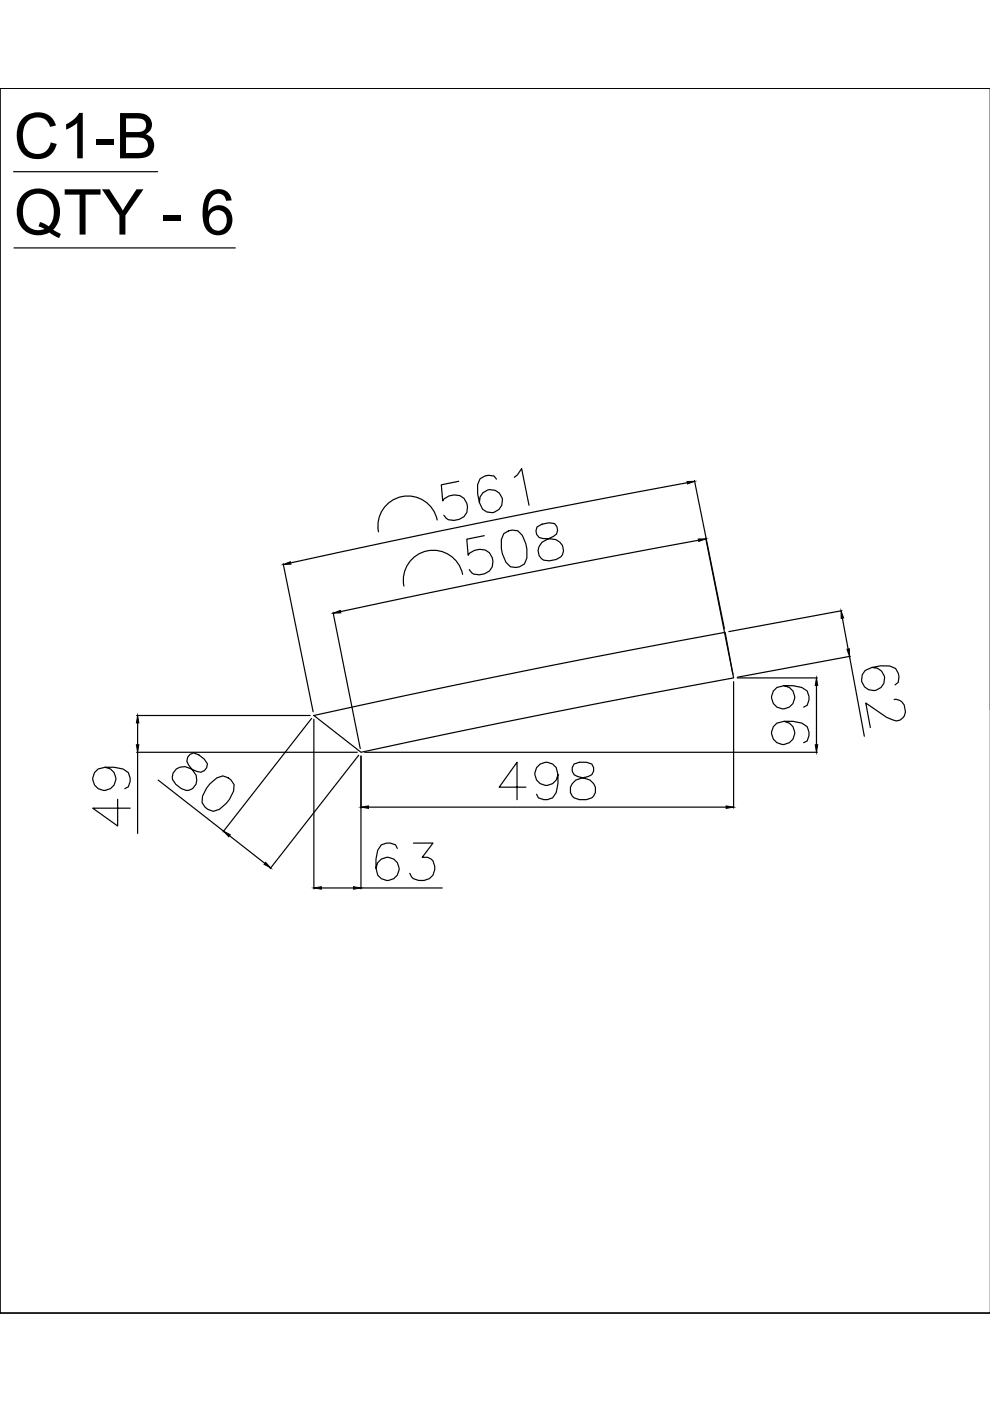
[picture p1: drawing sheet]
<svg xmlns="http://www.w3.org/2000/svg" width="210mm" height="297mm" viewBox="0 0 210 297" stroke-linecap="round" stroke-linejoin="round" font-family="sans-serif">
<defs><g id="words">
<g font-size="13.4">
<text x="2.9" y="33.6">C1-B</text>
<text x="3" y="49.7">QTY - 6</text>
</g>
</g></defs>
<!-- layer: 0 -->
<g fill="none" stroke="#000" stroke-width=".25">
<path d="M0 18.7h.1M0 18.7v259.7h210h-210zM0 18.7h210M2.9 36.4h30.5M3 52.6h46.9M60 119.5l6.4 31.4M92.7 110.3a6.3 6.3 0 0 0-7.5-5 6.3 6.3 0 0 0-4.9 7.5M97.3 102l-3.7 .8 .3 3.4a2.93 2.93 0 0 1 5.1 .5 2.67 2.67 0 0 1-2.8 3.6l-1.1-.1-1-1M102.7 113.6l-3.7 .7 .3 3.4a2.94 2.94 0 0 1 5.1 .5 2.68 2.68 0 0 1-2.8 3.7l-1.2-.2-.9-.9M105.3 101.6l-.6-.7-1.1-.1-.8 .1-1 .6-.5 1.3v1.9l.3 1.8 .7 1.5a2.46 2.46 0 0 0 4-.6 2.46 2.46 0 0 0-1.8-3.6 2.46 2.46 0 0 0-2.9 2.7M106.8 113.1l1.1-.6 .7-.1 1.2 .1 .9 1 .8 1.8 .2 1.1v1.9l-.5 1.3-1 .6-.8 .1-1.2-.1-.9-1-.8-1.8-.2-1.1v-1.9zM109 101.2l.7-.5 .9-1.3 1.6 7.7"/>
<path d="M113.9 111.7a1.6 1.6 0 0 0 1.2 2.5l1.6 .1a2.37 2.37 0 0 1 2.4 1.1 2.37 2.37 0 0 1-.1 2.6 3.7 3.7 0 0 1-4.2 .5 2.39 2.39 0 0 1 1.1-4.1l1.4-.7a1.6 1.6 0 0 0 .3-2.7l-1.2-.2-1.5 .3zM145.7 102.3a2428.6 2428.6 0 0 0-84.1 17M147.2 101.9l6.4 31.4M148.1 114.5a2388.1 2388.1 0 0 0-75.9 15.2M149.6 114.1l5.8 28.9M70.6 129.8l5.8 28.9M98.1 121.8a6.3 6.3 0 0 0-7.5-5 6.3 6.3 0 0 0-5 7.5M178.5 129.5l-24 4.4M178.6 131.1l1.2 6.5M180.1 139.2l3.2 16.9M180.3 139.1l-24 4.5M29 151.7h36.8"/>
<path d="M29 159.5h46.7M29.2 153.3v4.6M29.2 159.5v17.2M40.2 160l-.4 .6-.2 .8 .4 .8 .9 1.2a2.37 2.37 0 0 1 .8 2.6 2.37 2.37 0 0 1-2.1 1.6 3.7 3.7 0 0 1-3.1-2.9 2.4 2.4 0 0 1 3.8-1.8l1.5 .7a1.61 1.61 0 0 0 2.2-1.6l-.7-1-1.2-1-1.1-.4zM66.1 152.3l-18.8 24.1M66.5 151.7a2407.3 2407.3 0 0 1 87.2-17.6l1.8 9.6a2420.5 2420.5 0 0 0-79 15.8zM66.5 152.5v36M77.3 159.5h96M155.5 144.5v26.8M156.3 143.7h17M166.2 152.9a2.46 2.46 0 0 1 2.1 3.4 2.46 2.46 0 0 1-3.8 1 2.46 2.46 0 0 1 .2-4l1.5-.4h1.9l1.9 .4 1.1 .8 .4 1.1v.8l-.4 1.1-.7 .4M166.2 145.4a2.46 2.46 0 0 1 2.1 3.4 2.46 2.46 0 0 1-3.8 .9 2.46 2.46 0 0 1 .2-3.9l1.5-.4h1.9l1.9 .4 1.1 .7 .4 1.1v.8l-.4 1.1-.7 .4"/>
<path d="M173.1 145.3v12.6M184.8 141.5a2.46 2.46 0 0 1 2.7 3 2.46 2.46 0 0 1-3.6 1.6 2.46 2.46 0 0 1-.5-3.9l1.4-.7 1.9-.3h1.9l1.3 .5 .6 1.1 .1 .7-.2 1.2-.6 .5M189.6 148.3a1.99 1.99 0 0 1 2.1 1.2l.3 1.4a1.94 1.94 0 0 1-2.8 1.7l-1.2-.5-4.4-3 .9 5.1M22.3 162.7a2.46 2.46 0 0 1 2.1 3.4 2.46 2.46 0 0 1-3.9 .9 2.46 2.46 0 0 1 .3-4l1.5-.3h1.9l1.9 .3 1.1 .8 .4 1.1v.8l-.4 1.1-.7 .4M24.9 169.5v5.6l-5.2-3.7h7.9M33.5 165.4l13.9 10.8M44.5 166.2l1.5-1.3 1.3-.4 1.1 .4 .6 .5 .6 1-.1 1.3-.8 1.7-.7 .9-1.5 1.3-1.3 .4a2.57 2.57 0 0 1-2.3-3.2l.9-1.7zM48.7 177.2l7.4 5.8M76.1 160.1l-18.8 24.1M76.5 160.3v28.2M78.1 171.1h75.9M84.2 179.9l-.3-.8-1.2-.4h-.7l-1.2 .4-.7 1.2-.4 1.8v1.9l.4 1.5a2.46 2.46 0 0 0 4 .3 2.46 2.46 0 0 0-1-3.8 2.46 2.46 0 0 0-3.4 2"/>
<path d="M87.6 178.7h4.2l-2.3 3.1a2.15 2.15 0 0 1 2.7 2.6 2.69 2.69 0 0 1-3.4 2.3l-1.2-.4-.3-.4-.4-.7M111.5 166.9h-5.7l3.8-5.3v7.9M118.3 164.2a2.46 2.46 0 0 1-3.4 2.1 2.46 2.46 0 0 1-.9-3.8 2.46 2.46 0 0 1 3.9 .2l.4 1.5v1.9l-.4 1.9-.7 1.2-1.2 .3h-.7l-1.1-.3-.4-.8M121.7 162a1.6 1.6 0 0 0 .8 2.6l1.5 .4a2.37 2.37 0 0 1 2.1 1.6 2.37 2.37 0 0 1-.6 2.6 3.7 3.7 0 0 1-4.2-.4 2.4 2.4 0 0 1 1.9-3.8l1.5-.4a1.6 1.6 0 0 0 .8-2.6l-1.2-.4h-1.5zM68.1 188.3h6.9M76.5 188.3h17.3"/>
</g>
<g fill="#000" stroke="#000" stroke-width=".21">
<path d="M60.1 119.7l1.5-.6 .1 .5zM145.7 102.1h1.6l-1.5 .5zM148.1 114.3h1.6l-1.6 .5zM70.7 130l1.4-.6 .2 .5zM178.3 129.5l.6 1.5-.5 .1zM179.6 137.7l.5-.1v1.6zM29.2 151.7l.2 1.6h-.5zM28.9 157.9h.5l-.2 1.6zM173.1 143.7l.3 1.6h-.6zM172.8 157.9h.6l-.3 1.6zM47.4 176.2l1.4 .8-.3 .4zM76.5 171.1l1.6-.2v.5z"/>
<path d="M154 170.9l1.5 .2-1.5 .3zM56.3 182.8l1.1 1.2-1.4-.8zM66.5 188.3l1.6-.3v.5zM75 188l1.5 .3-1.5 .2z"/>
</g>
<use href="#words"/>
</svg>
